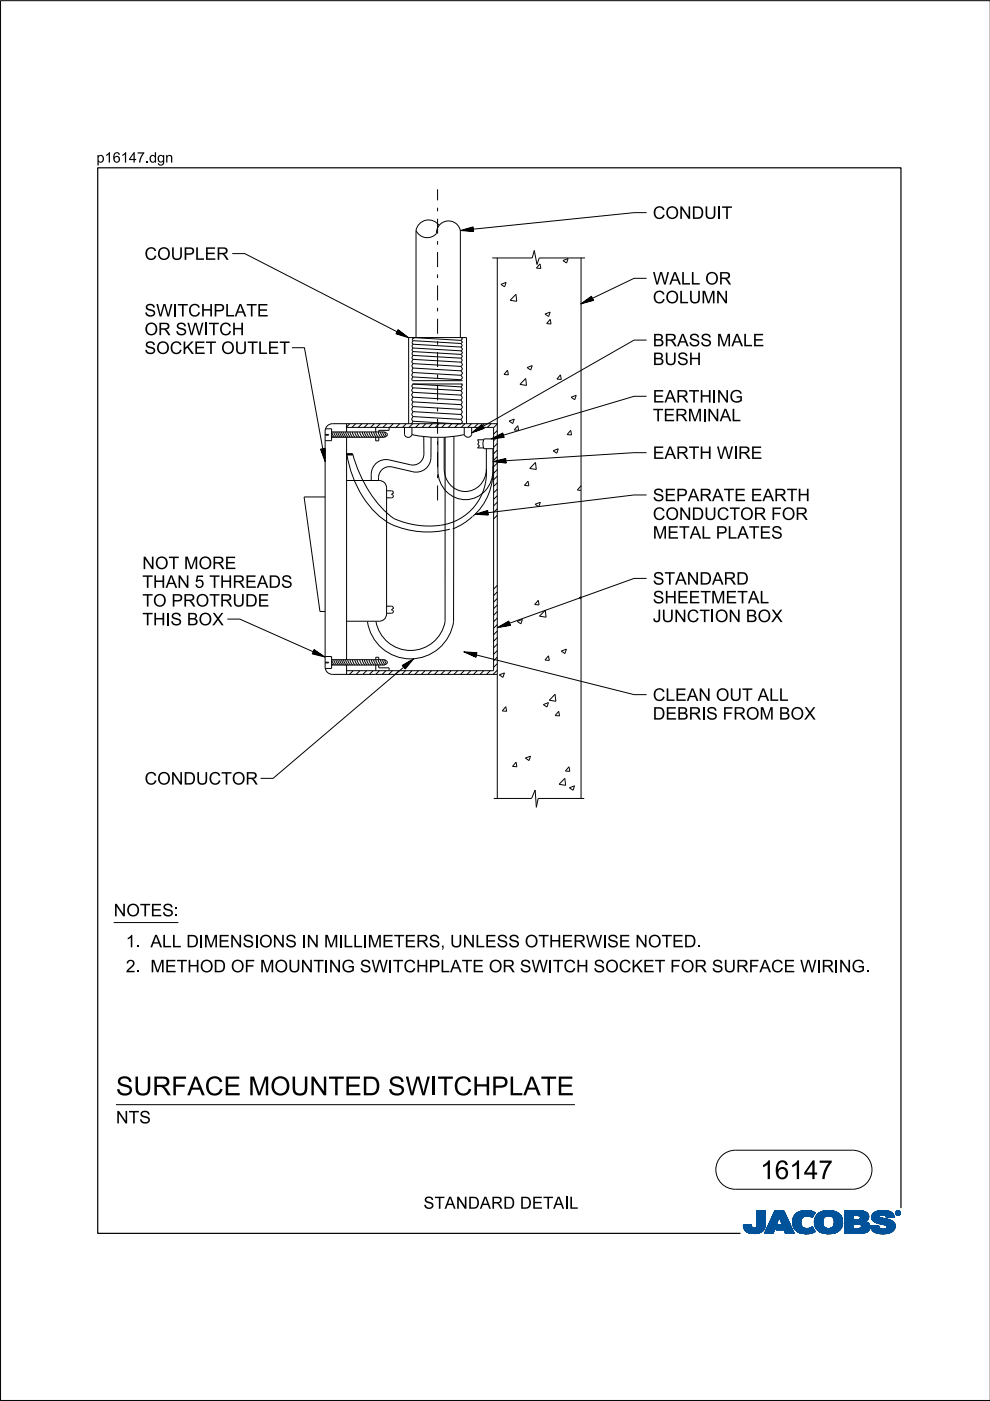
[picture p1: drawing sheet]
<svg xmlns="http://www.w3.org/2000/svg" width="210mm" height="297mm" viewBox="0 0 210 297" stroke-linecap="round" stroke-linejoin="round" font-family="sans-serif">
<defs><g id="words">
<g font-size="4">
<text x="24.6" y="232.2">SURFACE M</text>
<text x="57.3" y="232.2">OUN</text>
<text x="69.6" y="232.2">TED SW I</text>
<text x="92.8" y="232.2">TCH</text>
<text x="104.2" y="232.2">PLATE</text>
<text x="161.2" y="250">16147</text>
</g>
<g font-size="2.6">
<text x="138.4" y="46.4">CON</text>
<text x="146.6" y="46.4">DUI</text>
<text x="153" y="46.4">T</text>
<text x="30.6" y="55.1">COUPLER</text>
<text x="138.4" y="64.3">COLUM</text>
<text x="138.4" y="60.3">W ALLOR</text>
<text x="151.8" y="64.3">N</text>
<text x="30.6" y="71.1">OR SW I</text>
<text x="30.6" y="67.1">SW I</text>
<text x="37.6" y="67.1">TCH</text>
<text x="44.2" y="71.1">TCH</text>
<text x="45.2" y="67.1">PLATE</text>
<text x="30.6" y="75">SOCKET OUTLET</text>
<text x="138.4" y="77.4">BUSH</text>
<text x="138.4" y="73.4">BRASS M</text>
<text x="155.1" y="73.4">ALE</text>
<text x="138.4" y="89.3">TERM</text>
<text x="138.4" y="85.3">EARTH</text>
<text x="148.9" y="89.3">I</text>
<text x="151" y="85.3">I</text>
<text x="152.6" y="89.3">AL</text>
<text x="154.7" y="85.3">G</text>
<text x="138.4" y="97.3">EARTH</text>
<text x="156.5" y="97.3">RE</text>
<text x="138.4" y="106.3">SEPARATE EARTH</text>
<text x="138.4" y="110.2">CON</text>
<text x="146.6" y="110.2">DUCTOR FOR</text>
<text x="138.4" y="114.2">M</text>
<text x="141.5" y="114.2">ETALPLATES</text>
<text x="30.2" y="124.6">TH</text>
<text x="30.2" y="120.7">N</text>
<text x="32.9" y="120.7">OT M</text>
<text x="35.1" y="124.6">AN</text>
<text x="41.3" y="124.6">5TH</text>
<text x="42.1" y="120.7">ORE</text>
<text x="49.3" y="124.6">READS</text>
<text x="138.4" y="124">STAN</text>
<text x="148.3" y="124">DARD</text>
<text x="30.2" y="128.6">TO PROTRUDE</text>
<text x="138.4" y="131.9">JUN</text>
<text x="138.4" y="127.9">SH</text>
<text x="143.6" y="127.9">EETM</text>
<text x="145.6" y="131.9">CTI</text>
<text x="151.6" y="131.9">ON</text>
<text x="153.8" y="127.9">ETAL</text>
<text x="158.1" y="131.9">BOX</text>
<text x="30.2" y="132.6">TH</text>
<text x="35.1" y="132.6">I</text>
<text x="36.1" y="132.6">S BOX</text>
<text x="138.4" y="148.6">CLEAN</text>
<text x="151.8" y="148.6">OUT ALL</text>
<text x="138.4" y="152.6">DEBRI</text>
<text x="149.7" y="152.6">S FROM</text>
<text x="165.1" y="152.6">BOX</text>
<text x="30.7" y="166.3">CON</text>
<text x="38.9" y="166.3">DUCTOR</text>
<text x="24.1" y="194.3">N</text>
<text x="26.8" y="194.3">OTES:</text>
<text x="26.7" y="200.9">1. ALLDI</text>
<text x="43.2" y="200.9">M</text>
<text x="46.3" y="200.9">EN</text>
<text x="51.4" y="200.9">SI</text>
<text x="54.9" y="200.9">ON</text>
<text x="65" y="200.9">N</text>
<text x="68.7" y="200.9">M</text>
<text x="72.8" y="200.9">L</text>
<text x="77.9" y="200.9">M</text>
<text x="81" y="200.9">ETERS,UN</text>
<text x="100.8" y="200.9">LESS OTH</text>
<text x="119.1" y="200.9">ERW I</text>
<text x="128.7" y="200.9">SE N</text>
<text x="137.4" y="200.9">OTED.</text>
<text x="26.7" y="206.1">2. M</text>
<text x="35" y="206.1">ETH</text>
<text x="42.4" y="206.1">OD OF M</text>
<text x="58.2" y="206.1">OUN</text>
<text x="69.7" y="206.1">N</text>
<text x="72.4" y="206.1">G SW I</text>
<text x="83.3" y="206.1">TCH</text>
<text x="90.9" y="206.1">PLATE OR SW I</text>
<text x="117.2" y="206.1">TCH</text>
<text x="125.8" y="206.1">SOCKET FOR SURFACE W I</text>
<text x="174.2" y="206.1">RI</text>
<text x="177.9" y="206.1">N</text>
<text x="180.5" y="206.1">G.</text>
<text x="24.6" y="238.2">N</text>
<text x="27.3" y="238.2">TS</text>
<text x="89.8" y="256.3">STAN</text>
<text x="99.2" y="256.3">DARD DETAI</text>
<text x="120.6" y="256.3">L</text>
</g>
<g font-size="2.2">
<text x="20.5" y="34.5">p16147.</text>
<text x="31.6" y="34.5">dgn</text>
</g>
</g></defs>
<g fill="none" stroke="#00539a" stroke-width=".21">
<path d="M157.6 259.8h1.7M157.6 259.9h1.7M157.6 259.9l1.7 .1M157.6 260h1.8M158.1 259.7h1.2M159.3 259.7h-1.7l.1 .7M159.3 259.7h-.9M159.3 259.7l.1 .3M159.4 260l.1 .3M160.4 260l-.2 .3h2M160.5 259.6h1.8M160.5 259.6l-.1 .4"/>
<path d="M160.5 259.7h1.8M160.5 256.7v2.9M160.5 256.9h1.8M160.5 257.5h1.8M160.5 256.7h1.8v2.7M160.5 256.8h1.8M160.5 256.8l1.8 .1M160.5 256.9l1.8 .1M160.5 257h1.8M160.5 257.1h1.8M160.5 257.2h1.8M160.5 257.2l1.8 .1"/>
<path d="M160.5 257.3h1.8M160.5 257.4h1.8M160.5 257.4l1.8 .1M160.5 257.6h1.8M160.5 257.6l1.8 .1M160.5 257.7h1.8M160.5 257.8h1.8M160.5 257.9h1.8M160.5 258h1.8M160.5 258.1h1.8M160.5 258.1l1.8 .1M160.5 258.2h1.8"/>
<path d="M160.5 258.3h1.8M160.5 258.3l1.8 .1M160.5 258.4h1.8M160.5 258.5h1.8M160.5 258.5l1.8 .1M160.5 258.6h1.8M160.5 258.6l1.8 .1M160.5 258.7h1.8M160.5 258.8h1.8M160.5 258.9h1.8M160.5 259h1.8M160.5 259.1h1.8"/>
<path d="M160.5 259.2h1.8M160.5 259.3h1.8M160.5 259.8h1.8M162.2 260h-1.8M162.2 259.9v.3M162.2 259.9h-1.8M162.2 259.8h-1.7M162.3 259.4l-.1 .5M162.3 259.4v-2.7h-1.8v2.9M162.3 259.5h-1.8M162.3 259.6h-1.8M162.3 256.7l-1.8 .1"/>
<path d="M162.3 259.4h-1.8M163.7 258.1h3.1M163.7 258h3.1M163.7 257.9h3M163.8 257.8h2.9M163.8 257.7h2.9M163.8 257.7h2.8M163.9 257.6h2.7M163.9 257.5h2.7M164 257.4h2.5M164 257.3h2.5M164.1 257.2h2.3"/>
<path d="M164.1 257.1h2.3M164.1 257h2.3M164.2 257h2.1M164.2 256.9h2.1M164.2 256.8h2.1M164.3 256.7h1.9l2.2 4.8h-1.9l-.3-.8h-1.7l.4-1h1l-.7-1.7-1.3 3.5h-1.8zM164.5 260h-1.7M164.5 259.9l-1.7 .1M164.5 259.9h-1.7M164.5 259.8l-1.7 .1M164.6 259.8h-1.7M164.6 259.7l-1.7 .1"/>
<path d="M164.6 259.7h-1.7M164.6 259.6h-1.7M164.6 259.5l-1.6 .1M164.7 259.5h-1.7M164.7 259.4l-1.7 .1M164.7 259.4h-1.7M164.7 259.3l-1.6 .1M164.7 259.3h-1.6M164.8 259.2l-1.7 .1M164.8 259.2h-1.7M164.8 259.1l-1.6 .1M164.8 260h2.9"/>
<path d="M164.8 259.1h-1.6M164.8 259.9h2.9M164.8 259l-1.6 .1M164.9 259.9h2.7M164.9 259h-1.7M164.9 259.8h2.7M164.9 258.9h-1.6M164.9 258.8h-1.6M164.9 259.7h2.7M164.9 259.7l-.4 1 3.6 .1M165 258.7h-1.6M165 258.6l-1.6 .1"/>
<path d="M165 258.6h-1.6M165 258.5l-1.6 .1M165 258.5h-1.6M165.1 258.4l-1.6 .1M165.1 258.4h-1.6M165.1 258.3l-1.6 .1M165.1 258.3h-1.6M165.1 258.2l-1.5 .1M165.1 258.2h-1.5M165.2 258.1l-1.6 .1M165.2 258.1h-1.6M165.2 258l.7 1.7h-1"/>
<path d="M165.2 258l.7 1.7M165.3 258.1h1.5M165.3 258.1l1.6 .1M165.3 258.2h1.6M165.3 258.2l1.6 .1M165.3 258.3h1.6M165.4 258.3l1.6 .1M165.4 258.4h1.6M165.4 258.4l1.6 .1M165.4 258.5h1.6M165.4 258.5l1.7 .1M165.4 258.6h1.7"/>
<path d="M165.5 258.6l1.6 .1M165.5 258.7h1.6M165.5 258.8h1.7M165.5 258.9h1.7M165.6 258.9h1.6M165.6 259h1.7M165.6 259l1.7 .1M165.6 259.1h1.7M165.6 259.1l1.7 .1M165.7 259.2h1.7M165.7 259.2l1.7 .1M165.7 259.3h1.7"/>
<path d="M165.7 259.3l1.7 .1M165.7 259.4h1.7M165.8 259.4l1.7 .1M165.8 259.5h1.7M165.8 259.5l1.7 .1M165.8 259.6h1.7M166.2 256.7l2.2 4.8M166.2 256.8l-1.9-.1-2.2 4.8h1.8l1.3-3.5M168 258.9l.4 1.5M168 258.9h1.8M168 259h1.8M168 259.1h1.8"/>
<path d="M168 259.2h1.8M168 259.2l1.8 .1M168 259.3h1.8M168 259.3l1.8 .1M168.1 259.4h1.8M168.1 259.5h1.7M168.1 259.4l1.7 .1M168.1 259.5l1.8 .1M168.1 259.6h1.8M168.1 259.7h1.8M168.1 259.7l1.8 .1M168.1 259.8h1.8"/>
<path d="M168.1 259.8l1.8 .1M168.2 260h1.8M168.2 259.9h1.8M168.3 258l-.3 .9M168.9 257.3l-.6 .7M169.1 257.1h3.6M169.2 257h3.4M169.4 256.9h3.1M169.5 256.9h2.9M169.8 256.8h2.4M169.8 259.1a1.33 1.33 0 0 0 .8 1.4 1.33 1.33 0 0 0 1.5-.3l.2-.1M169.8 259.1h-1.8"/>
<path d="M169.8 259l-1.8 .1M169.9 258.8l-1.9 .1M169.9 258.8h-1.9M169.9 258.7h-1.9M169.9 258.6h-1.8M169.9 258.6l-1.9 .1M169.9 258.5l-1.8 .1M169.9 258.5h-1.8M169.9 258.4l-1.8 .1M170 258.4h-1.9M170 258.4l-.2 .7M170 258.3l-1.8 .1"/>
<path d="M170 258.3h-1.8M170 258.2l-1.8 .1M170.1 258.2h-1.9M170.1 258.1l-.1 .3M170.1 258.1l-1.9 .1M170.2 258.1h-2M170.3 258h-2.1M170.3 256.7l-1.4 .5M170.3 256.7h1.5M170.3 256.7a4 4 0 0 1 2.5 .4M170.4 258h-2.1M170.4 257.9h-2.1"/>
<path d="M170.6 257.8l-2.3 .1M170.6 257.9l-.5 .2M170.8 257.8h-2.5M171.4 257.8h1M171.5 256.7l-1.7 .1M171.5 256.7l.6 .1M171.7 257.8h.7M171.8 257.9h.6M171.9 258h.4M172.1 258.1h.2M172.2 258.1h.1M172.3 258h-.3"/>
<path d="M172.4 257.7l-4 .1M172.5 257.7h-4.1M172.5 257.6l-4 .1M172.5 257.6h-4M172.6 257h-3.3M172.6 257.5l-4.1 .1M172.6 257.5h-4M172.6 257.4l-4 .1M172.7 257.4h-4M172.7 259h1.8M172.7 259.2h1.8M172.7 259.3h1.8"/>
<path d="M172.7 259.3l1.8 .1M172.7 259.4h1.8M172.7 257.3l-3.9 .1M172.7 259.5h1.8M172.7 259.5l1.8 .1M172.7 259.6h1.8M172.7 259.7h1.8M172.7 258.6h1.8M172.7 257.3h-3.9M172.8 259.8h1.8M172.8 257.2l-3.9 .1M172.8 259.9h1.8"/>
<path d="M172.8 259.9l.3 .6M172.8 259.8l1.8 .1M172.8 259.9l1.8 .1M172.8 257.2h-3.9M172.8 260h1.8M172.8 257.1l-.6 1.1a1.75 1.75 0 0 0-1.6-.3M172.9 257.1l-3.9 .1M173 257.8h2.3M173 257.8l-.3 1.3h1.8M173 257.8h5.3M173.1 257.7h5.2M173.1 257.7h5.1"/>
<path d="M173.1 257.6h5.1M173.2 257.6h4.9M173.2 257.5h4.8M173.4 257.4h4.6M173.4 257.4h4.5M173.5 257.3h4.4M173.6 257.2l4.2 .1M173.6 257.2h4.1M173.7 257.1l4 .1M173.8 257.1h3.8M173.9 257h3.5M174 257h3.3"/>
<path d="M174.1 256.9h3.2M174.2 256.9h2.8M174.4 256.8h2.6M174.5 259h-1.8M174.5 259.2a1.15 1.15 0 0 0 1.3 1.3M174.5 259.2l-1.8-.1 .1 .8M174.5 258.9l-1.8 .1M174.5 258.9h-1.8M174.5 258.8l-1.8 .1M174.5 258.7l-1.8 .1M174.5 258.7h-1.8M174.5 258.6l-1.8 .1"/>
<path d="M174.5 258.5l-1.8 .1M174.6 258.5h-1.9M174.6 256.8h1.9M174.6 258.4l-.1 .8M174.6 258.4h-1.8M174.6 258.4l-1.9 .1M174.6 258.3l-1.8 .1M174.6 258.3h-1.8M174.7 258.2h-1.9M174.7 258.1l-.1 .3M174.8 258.1l-2 .1M174.8 258.1h-1.9"/>
<path d="M174.9 256.7a3.2 3.2 0 0 1 3.6 1.4l.1 .8-.1 1.1M174.9 258l-1.9 .1M175 258h-2M175.1 257.9l-.4 .2M175.1 257.9h-2.1M175.2 257.9h-2.2M175.3 257.8l-.2 .1M175.5 256.7h.7M175.7 257.8h-.4M175.7 257.8l.6 .1M176 257.8h2.4M176.2 257.9h2.2"/>
<path d="M176.3 257.9l.5 .5M176.4 258h2M176.4 256.7h-1.5a2.68 2.68 0 0 0-1.9 1.1M176.5 258l2 .1M176.5 258.1h2M176.6 258.1h1.9M176.6 258.2h1.9M176.7 258.2l1.8 .1M176.7 258.3h1.8M176.7 258.3l1.9 .1M176.7 259.9h1.8M176.7 258.4h1.9"/>
<path d="M176.8 258.4l.1 .5M176.8 258.4l1.8 .1M176.8 258.5h1.8M176.8 258.6h1.8M176.9 259.4h1.8M176.9 259.2l1.8 .1M176.9 259.1h1.8M176.9 259.2h1.8M176.9 258.9v.3M176.9 259.2a1.11 1.11 0 0 1-1.1 1.3M176.9 259h1.8M176.9 258.9h1.8"/>
<path d="M176.9 258.8h1.7M176.9 258.8l1.8 .1M176.9 258.7h1.7M176.9 259.3h1.8M176.9 259.3l1.8 .1M178 257.4l-4.7 .1M178.4 257.9h-2.1l.5 .5M178.5 259.7l-1.7 .1M178.5 259.8l-1.8 .1M178.5 259.8h-1.7M178.5 260l-.2 .5M178.5 259.9l-1.8 .1"/>
<path d="M178.5 260h-1.8M178.6 259.7h-1.8M178.6 258.5l-1.8 .1M178.6 259.6h-1.8M178.6 259.5l-1.8 .1M178.6 259.5h-1.8M178.7 259.4h-1.8M179.1 259.7h1.8M179.1 259.5h5.2M179.1 256.9h4.4M179.1 257.5h5M179.1 256.8h4"/>
<path d="M179.1 256.8h3.4M179.1 257h4.5M179.1 257.1h4.7M179.1 257.1l4.7 .1M179.1 257.2h4.8M179.1 257.2l4.8 .1M179.1 257.3h4.8M179.1 257.3l4.9 .1M179.1 257.4h4.9M179.1 257.4l5 .1M179.1 257.6h5M179.1 257.6l5 .1"/>
<path d="M179.1 257.7h5M179.1 257.7l1.8 .1M179.1 257.8h1.8M179.1 257.9h1.8M179.1 258h1.8M179.1 258.1h1.8M179.1 258.2h1.8M179.1 258.3h1.8M179.1 258.4h1.8M179.1 258.5h1.8M179.1 258.5l1.8 .1M179.1 258.6h4.8"/>
<path d="M179.1 258.7h4.7M179.1 258.7h4.6M179.1 258.8h4.5M179.1 258.9h4.5M179.1 258.9h4.3M179.1 259h4.4M179.1 259l4.5 .1M179.1 259.1h4.6M179.1 259.1l4.7 .1M179.1 259.2h4.8M179.1 259.2l4.9 .1M179.1 259.3h5"/>
<path d="M179.1 259.3l5.1 .1M179.1 259.4h5.1M179.1 259.4l5.1 .1M179.1 259.5l1.8 .1M179.1 259.6h1.8M179.1 259.8h1.8M179.1 259.9h1.8M179.1 260h1.8M180.9 257.7v.9M181.8 259.5h-.9v1v-1M181.8 259.5h.2M181.8 259.5l.8 .3"/>
<path d="M182.1 257.7l2.1 .1M182.2 257.8h2M182.2 259.5l2.1 .1M182.3 258.5h1.7M182.3 258.5l-1.4 .1M182.3 257.9h1.9M182.4 257.9h1.8M182.4 257.9v.1M182.4 257.9l-.4-.2h-1.1v.9M182.4 258h1.8M182.4 258v.3M182.4 258.3l-.1 .2"/>
<path d="M182.4 259.6h1.9M182.4 258.1h1.8M182.4 258.1l1.8 .1M182.4 258.2h1.8M182.5 259.7h1.9M182.5 256.9l1.1 .1M182.5 259.7l1.9 .1M182.6 259.8h1.8M182.6 259.8v.4l-.2 .2M182.7 259.9h1.7M182.9 256.8h-3.8v4.7M183.3 256.9l-4.2-.1v4.7"/>
<path d="M183.6 257l.4 .4M183.9 259.2l.2 .2M184 258.5l-2.1 .1M184 258.5h-1.8M184 257.4l.1 .2M184.1 258.4l-.8 .6 .6 .2M184.1 258.4h-1.8M184.1 258.3l-1.7 .1M184.1 258.3h-1.7M184.1 257.6l.1 .6M184.1 258.2l-1.7 .1M184.1 259.4l.3 .5v.6"/>
<path d="M184.2 258.2l-.1 .2M184.2 258h-1.8M184.4 259.9h-1.7M184.5 260h-1.8M184.6 259.9v.2M184.6 259.9h1.7M184.6 260h1.7M184.8 258.1h1.7M184.8 258l.2 .7M184.8 258h1.7M184.8 258.3h2.5M184.8 258.3l2.8 .1"/>
<path d="M184.8 258.1l1.8 .1M184.8 258.2h2M184.8 258.4h3M184.8 258.4l3.2 .1M184.9 258.2l2.1 .1M184.9 257.6h4.6M184.9 258.5h3.4M184.9 258.5l3.6 .1M184.9 258.6h3.7M184.9 257.5h4.5M185 257.5h4.4M185 258.6l3.7 .1"/>
<path d="M185 258.7h3.9M185 258.7l.6 .4M185 257.4h4.3M185 257.4h4.4M185.1 258.7l3.9 .1M185.1 258.8h.7M185.1 257.3h4.1M185.2 258.9h.6M185.2 258.9l4.1 .1M185.3 257.2h3.9M185.3 259h4M185.3 257.1l3.8 .1"/>
<path d="M185.4 257.1h3.7M185.4 259l4 .1M185.5 257h3.5M185.5 259.1h4M185.6 259.1l3.9 .1M185.6 259.1l.5 .2M185.7 259.2h3.9M185.7 256.9h3M185.8 259.2l3.8 .1M185.8 258.9h3.4M185.9 258.8h3.2M185.9 256.8h2.7"/>
<path d="M185.9 256.8l-.8 .5-.3 .7M185.9 256.8l.7-.1a3.3 3.3 0 0 1 2.7 .6h-4.2M186 259.3h3.6M186.1 256.8h2.3M186.1 259.4h3.6M186.1 259.3l1.5 .4 .4 .2M186.3 259.8l-.5 .1M186.3 259.8l-1.7 .1M186.3 259.8v.3M186.3 259.4h3.4M186.4 257.9h-1.6M186.4 257.9l.1 .1"/>
<path d="M186.5 257.9h-1.7M186.5 257.8h-1.7M186.5 258v.1M186.5 257.8l-.1 .1M186.5 257.7h-1.6M186.5 259.4l3.2 .1M186.5 258.1l.1 .1M186.6 257.6l-1.7 .1M186.6 258.2l.4 .1M186.7 256.7h.8M186.7 259.5h3M186.9 257.6h-2"/>
<path d="M186.9 259.5l2.9 .1M187 258.3l1.7 .4 .9 .6M187.2 259.6h2.6M187.3 257.6h2.2M187.4 259.7h2.4M187.6 257.6l1.9 .1M187.6 259.7h2.2M187.6 257.7h2M187.7 257.7a1.07 1.07 0 0 0-1.2 .1M187.7 257.7l.1 .1M187.7 257.8h1.9M187.8 257.8h1.7"/>
<path d="M187.8 256.7h-1.3M187.8 257.8l.1 .4M187.8 257.9h1.7M187.8 257.9h1.8M187.9 258h1.7M187.9 258l1.7 .1M187.9 258.1h1.1M187.9 258.1h1.7M187.9 259.9h1.9M188 259.9l.1 .2M188 260h1.8M188.1 257h-2.6"/>
<path d="M188.2 257h.6M188.7 256.9h-2.9M189.3 257.3l.3 .8-1.7 .1M189.6 259.3l.2 .4v.6M189.8 259.9l-1.8 .1M189.8 259.8h-2.1M189.8 259.8h-1.9M189.9 257.2v.1M189.9 257.1h.1M189.9 257.2h.1M189.9 257.3h.1M189.9 257.3l.2 .3"/>
<path d="M190 257.4h.1M190 257.4l.1 .1M190 257.5h.2M190 257.2v.1M190 257.2l.2 .3M190 257.3l.2 .2M190 257.1h-.1M190 257h-.1M190.1 257h-.2M190.1 257.5l.2 .1M190.1 256.9h-.1M190.1 257.6h.6"/>
<path d="M190.2 256.8l-.1 .1M190.2 257.5l.2 .1M190.2 257.5l-.1 .1M190.2 257.6h.4M190.2 256.9h.4M190.2 256.9h.4l-.1 .3 .2 .3-.3-.3-.2 .3zM190.2 256.9v.6l.1-.3 .3 .3M190.2 257h.4M190.2 257.1h.1M190.2 257.1h.5M190.2 257.2h.5M190.2 257.2l.3 .1"/>
<path d="M190.2 257.3h.1M190.2 257.4h.1M190.2 257.4l.1 .1M190.2 256.8h-.1M190.3 257h.2v.1l-.2 .1zM190.3 257v.2M190.3 257h-.1M190.4 257.2l.2 .3M190.4 257.6h.1M190.4 256.8h-.2l-.2 .4M190.4 256.7a.5 .5 0 0 1 .5 .5 .5 .5 0 0 1-.5 .5M190.4 256.8l.4 .2v.2"/>
<path d="M190.4 256.7a.5 .5 0 0 0-.5 .5 .5 .5 0 0 0 .5 .5l-.3-.1M190.4 256.8l.3 .1 .1 .3M190.4 256.7l-.4 .2-.1 .3M190.4 256.7v.1M190.4 257.6v.1M190.4 256.7l.3 .1 .2 .4M190.4 257h-.1l.1 .2M190.4 257l.2 .1-.2 .1M190.4 257h.1M190.5 257.3h.1M190.5 257.3l.1 .1M190.5 257.2l.2 .3"/>
<path d="M190.5 257.4h.1M190.5 257.1h.2M190.5 257.4l.2 .1M190.5 257l-.1 .2M190.5 256.7h-.3M190.6 257.5h.2M190.6 256.8h.1M190.6 257.1l-.1 .1M190.7 257.1h-.1M190.7 257.1l-.2 .1M190.7 257.1l-.5-.2v.6l.1-.3M190.7 257h-.1"/>
<path d="M190.7 256.8l.1 .1M190.7 256.8h-.6M190.7 256.9h.2M190.8 257h.1M190.8 257.6h-.2M190.8 257.2v.2l-.4 .2M190.8 257.2l-.1 .3-.3 .1M190.8 257.1h.1M190.8 257.2h.1M190.9 257.4l-.2 .1M190.9 257.4h-.1M190.9 257.3l-.1 .1"/>
<path d="M190.9 257.3h-.1M190.9 257.2h.1M190.9 257.2l-.1 .3-.4 .2M190.9 257.1h-.1M157.7 260.1h1.7M157.7 260l1.7 .1M157.7 260.2h1.8M157.7 260.2l1.8 .1M157.7 260.3h1.8M157.7 260.3l1.9 .1M157.7 260.4h4.4M157.7 260.4l.4 .5"/>
<path d="M157.7 260.4l4.4 .1M157.8 260.5h4.3M157.8 260.6h4.3M157.8 260.7h4.2M157.9 260.7h4.1M157.9 260.8h4M158 260.8h3.9M158 260.9h3.9M158.1 260.9h3.3M158.1 261h3.6M158.2 261h3.5M158.3 261.1h3.2"/>
<path d="M158.4 261.2h3.1M158.5 261.2h2.9M158.6 261.3h2.7M158.7 261.4h2.4M158.8 261.4h2.1M159.1 261.5h1.6M159.5 260.3l.3 .1 .4-.1M159.7 261.5h.7M160.9 261.4h.1M161.5 260.9h.2M161.6 261.1h-3.3M162.1 260.3l-2 .1"/>
<path d="M162.2 260.2l-1.9 .1M162.2 260.2a2.25 2.25 0 0 1-2.8 1.3l-.9-.2-.4-.4M162.2 260.2h-1.9M162.2 260.1l-1.8 .1M162.2 260.1h-1.8M162.2 260l-1.8 .1M164 261.4h-1.9M164 261.3l-1.9 .1M164 261.3h-1.8M164 261.2l-1.8 .1M164 261.2h-1.8M164.1 261.1l-1.9 .1"/>
<path d="M164.1 261.1h-1.8M164.1 261l-1.8 .1M164.1 261h-1.8M164.1 260.9l-1.8 .1M164.2 260.9h-1.8M164.2 260.8l-1.8 .1M164.2 260.8h-1.8M164.2 260.7l-1.8 .1M164.2 260.7h-1.7M164.2 260.6l-1.7 .1M164.3 260.6h-1.8M164.3 260.5h-1.8"/>
<path d="M164.3 260.4l-1.7 .1M164.3 260.4h-1.7M164.3 260.3l-1.7 .1M164.4 260.3h-1.8M164.4 260.2l-1.7 .1M164.4 260.2h-1.7M164.4 260.1l-1.7 .1M164.4 260.1h-1.7M164.5 260l-1.8 .1M164.5 260.7h3.5M164.6 260.7h3.4M164.6 260.6h3.4"/>
<path d="M164.6 260.5h3.4M164.6 260.5h3.3M164.6 260.4h3.3M164.7 260.4h3.2M164.7 260.3h3.2M164.7 260.3h3.1M164.7 260.2h3.1M164.8 260.1h3M164.8 260.1h2.9M166.3 260.8h1.8M166.3 260.8l1.8 .1M166.3 260.9h1.8"/>
<path d="M166.3 260.9l1.8 .1M166.3 261h1.9M166.3 261l1.9 .1M166.4 261.1h1.8M166.4 261.1l1.8 .1M166.4 261.2h1.9M166.4 261.2l1.9 .1M166.4 261.3h1.9M166.5 261.3l1.8 .1M166.5 261.4h1.9M166.5 261.5h1.9M166.5 261.5l-.3-.8 .3 .8h1.9"/>
<path d="M168.2 260l1.9 .1M168.2 260.1h1.9M168.2 260.1l1.9 .1M168.2 260.2h2M168.3 260.2l2 .1M168.3 260.3h2.1M168.3 260.3l2.2 .1M168.3 260.4h2.5M168.4 260.4l.6 .7M168.4 260.4l4.1 .1M168.5 260.5h4M168.5 260.6h4"/>
<path d="M168.6 260.7h4M168.6 260.7l4 .1M168.7 260.8h3.9M168.7 260.8l4 .1M168.8 260.9h3.9M168.9 260.9l3.8 .1M168.9 261h3.9M169 261l3.8 .1M169 261.1h3.9M169 261.1a4.2 4.2 0 0 0 3.8 0M169.1 261.1h3.8M169.2 261.2h3.5"/>
<path d="M169.3 261.3h3.2M169.5 261.4h2.8M169.6 261.4h2.6M170 261.5h2M170.6 261.6h.4M171.5 260.4h.9M171.6 260.4h.8M171.8 261.5h-1.5M171.8 260.3h.6M172 260.3h.3M172 260.2h.3M172.1 260.2h.2"/>
<path d="M172.2 260.1h.1M172.3 260.1l.6 1M172.6 261.2l-3.3 .1M172.8 260.1h1.9M172.9 260.1l1.9 .1M172.9 260.2h1.9M172.9 260.2l2 .1M172.9 260.3h2.2M173 260.3l2.1 .1M173 260.4h2.4M173 260.4h5.3M173.1 260.5h5.2"/>
<path d="M173.1 260.5l.7 .6 .8 .4M173.1 260.6h5.2M173.2 260.6h5M173.3 260.7h4.9M173.3 260.7h4.8M173.3 260.8h4.7M173.4 260.9h4.5M173.5 260.9h4.4M173.5 261h4.3M173.6 261h4.2M173.7 261.1h4M173.8 261.1h3.8"/>
<path d="M173.8 261.2h3.7M174 261.2h3.4M174.2 261.4h2.9M174.3 261.4h2.7M175.1 261.5h1.4M175.3 261.6h.4M176.6 260.2h1.9M177 261.4l-1 .2-1.4-.1h2.2M177.3 261.3h-3.3M178.1 260.8h-4.8M178.3 260.5l-.6 .6-.7 .3M178.3 260.4h-2.2"/>
<path d="M178.4 260.3l-2.2 .1M178.4 260.3h-2l-.6 .2M178.5 260.2l-2.1 .1M178.5 260.2h-2M178.5 260.1h-1.9M178.5 260l-1.9 .1M179.1 261.5h3.4M179.1 260.1h1.8M179.1 260.1l1.8 .1M179.1 260.2h1.8M179.1 260.2l1.8 .1M179.1 260.3h1.8"/>
<path d="M179.1 260.4h1.8M182.3 260.4h2.1M182.4 260.4h2M182.4 260.4l-.6 .1M183.1 261.4l-4 .1M183.4 261.3l-4.3 .1M183.5 261.3h-4.4M183.7 261.3h-.1M183.7 261.2l-4.6 .1M183.8 261.2h-4.7M183.9 261.1l-4.8 .1M184 261.1h-4.9"/>
<path d="M184 261l-4.9 .1M184.1 261l-.8 .4-1.1 .1M184.1 261h-5M184.1 260.9l-5 .1M184.2 260.9h-5.1M184.2 260.8l-5.1 .1M184.3 260.8h-5.2M184.3 260.7l-5.2 .1M184.3 260.7h-5.2M184.4 260.6l-5.3 .1M184.4 260.6h-5.3M184.4 260.5h-5.3"/>
<path d="M184.4 260.5l-.3 .5M184.4 260.4l-5.3 .1M184.5 260l-1.8 .1M184.5 260.2l-2 .1M184.5 260.3h-2M184.5 260.1h-1.9M184.5 260.2h-1.9M184.6 260l1.7 .1M184.6 260.1l.1 .3M184.6 260.1h1.8M184.6 260.2h1.8M184.6 260.1l1.8 .1"/>
<path d="M184.6 260.2l1.8 .1M184.7 260.3h1.8M184.7 260.3l1.8 .1M184.7 260.4a2.52 2.52 0 0 0 2.7 1.2M184.7 260.4h1.9M184.7 260.5h2M184.7 260.5h2.1M184.8 260.6h2.1M184.8 260.6h4.8M184.8 260.7h4.7M184.9 260.8h4.6M184.9 260.8h4.5"/>
<path d="M185 260.9h4.4M185.1 260.9h4.3M185.1 261h4.3M185.2 261.1h4M185.2 261.1h3.9M185.3 261.2h3.7M185.4 261.2h3.5M185.5 261.3h3.4M185.7 261.3h3.1M185.8 261.4h2.7M185.9 261.5h2.4M186.3 260.1a1.08 1.08 0 0 0 1.4 .5"/>
<path d="M186.4 261.5h1.6M186.6 261.6h.9M188 260.4h1.8M188 260.4l-.3 .2M188.1 260.3h1.7M188.1 260.1l-.1 .3M188.1 260.2h1.7M188.3 261.5l-.9 .1M188.9 261.3l-.6 .2M189.3 261.1h-4.1M189.4 260.9l-.5 .4M189.6 260.7h-4.8"/>
<path d="M189.7 260.6h-2M189.7 260.5h-1.9M189.7 260.5h-1.8M189.7 260.4h-1.7M189.7 260.3h-1.6M189.8 260.2h-1.7M189.8 260.3l-.4 .6M189.8 260.1h-1.7M189.8 260h-1.7"/>
<circle cx="190.4" cy="257.2" r=".51"/>
<circle cx="190.4" cy="257.2" r=".42"/>
</g>
<g fill="none" stroke="#000" stroke-width=".21">
<path d="M210 .1h-209.9v296.8h209.9M49.2 53.8h2.7l32.9 16.9-.3-.1 .1-.2 .6 .5-.8-.3 .1-.4 1.2 .9-1.4-.5 .1-.6 1.7 1.3-2-.6 .3-.8 2.2 1.7-2.6-.8 .4-.9M88.2 48.9v22.7M88.2 48.9a2.61 2.61 0 0 0 4.3 .6 2.56 2.56 0 0 1 2.3-2.6 2.56 2.56 0 0 1 2.8 2v22.7M93.1 47.8a2.7 2.7 0 0 0-2.8-1.1 2.7 2.7 0 0 0-2.1 2.2M104.4 54.7h8.4l.5-1.6 .6 3 .4-1.4h9.7M105.4 54.7v114.5M114.5 55.9l.2 1-1-.1zM119.4 55.2l1.1-.4-.4 1zM123.2 54.6v114.6M137.1 45.1h-2.7l-34.8 3.6 .3-.1 .1 .2-.8-.1 .9-.2v.4l-1.4-.1 1.4-.4 .2 .6-2.1-.2 2-.6 .2 .9-2.8-.2 2.7-.8 .1 1M137.1 59h-2.7l-9.4 4.6 .2-.2 .1 .1-.7 .2 .7-.5 .2 .4-1.4 .4 1.2-.9 .4 .5-2 .6 1.7-1.2 .4 .7-2.7 .7 2.3-1.6 .4 .9"/>
<path d="M61.9 73.7h2.6l4.1 22.1-.2-.2 .2-.1v.8l-.3-.8 .4-.1 .1 1.4-.5-1.4 .5-.2v2.1l-.7-2 .8-.2v2.8l-.9-2.7 .9-.1M87.5 79.9l-.2 .5 .2 .3h10.6M87.5 71.6l10.2 .6M87.5 72.2l10.2 .6M87.5 73l10.2 .6M87.5 73.8l10.2 .6M87.5 74.5l10.2 .6M87.5 75.3l10.2 .6M87.5 76.2l10.2 .6M87.5 77.1l10.2 .6M87.5 78l10.2 .6M87.5 79l10.2 .6"/>
<path d="M87.5 72.2l-.1 .4 .1 .4M87.5 73l-.2 .4 .2 .4M87.5 73.8l-.2 .4 .2 .3M87.5 74.5l-.2 .5 .2 .3M87.5 75.3l-.2 .6 .2 .3M87.5 76.2l-.2 .5 .2 .4M87.5 77.1l-.2 .5 .2 .4M87.5 78l-.2 .6 .2 .4M87.5 79l-.2 .5 .2 .4M87.9 71.6l-.5 .3 .1 .3M97.7 71.6l.4 .2-.4 .4M97.7 79.6l.4 .5-.4 .4-10.2-.6"/>
<path d="M97.7 72.2l.4 .3-.4 .3M97.7 72.8l.3 .5-.3 .3M97.7 73.6l.4 .5-.4 .3M97.7 74.4l.4 .4-.4 .3M97.7 75.1l.4 .4-.4 .4M97.7 75.9l.3 .5-.3 .4M97.7 76.8l.4 .5-.4 .4M97.7 77.7l.4 .5-.4 .4M97.7 78.6l.4 .5-.4 .5M106.2 60.3l1.1-.4-.3 .9zM107.6 78.5l.2 1-.9-.1zM109.4 62.4l.2 1.5-1.4-.2z"/>
<path d="M111.7 77.9l1.1-.4-.3 1zM115.5 66.6l1.1-.4-.3 .9zM116.7 67.7l.1 1-.9-.1zM118.8 79.5l.2 1-.9-.1zM137.1 72.1h-2.7l-32.6 18.7 .2-.2 .2 .1-.8 .3 .7-.6 .2 .4-1.3 .4 1.1-.9 .4 .5-2 .7 1.7-1.4 .4 .7-2.6 1 2.2-1.8 .4 .8M68.9 91.4v50M68.9 92.1h.8v.2h-.8M69 90.9h1.3v2.5h-1.4M70.3 92.4l.3 .3M70.3 91.6h11.2l.6 .4-.2 .5M70.4 91.6l.1 .6 .4 .5M70.8 91.6l.2 .6 .4 .5"/>
<path d="M71.2 91.6l.2 .6 .4 .5M71.6 91.6l.2 .6 .4 .5M72 91.6l.2 .6 .4 .5M72.4 91.6l.2 .6 .4 .5M72.8 91.6l.2 .6 .4 .5M73.3 91.6l.2 .6 .4 .5M73.5 90.6h31.2v51.6h-31.2M73.5 89.8v1.8M73.5 92.7v47.2M73.7 91.6l.2 .6 .4 .5M74.2 89.8l-.8 .8M74.2 91.6l.2 .6 .4 .5"/>
<path d="M74.7 91.6l.2 .6 .4 .5M75.2 91.6l.2 .6 .4 .5M75.4 89.8l-.8 .8M75.7 91.6l.2 .6 .4 .5M76.3 91.6l.2 .6 .4 .5M76.7 89.8l-.7 .8M76.8 91.6l.2 .6 .4 .5M77.3 91.6l.2 .6 .4 .5M77.7 91.6l.2 .6 .4 .5M78 89.8l-.8 .8M78.2 91.6l.2 .6 .4 .5M78.7 91.6l.2 .6 .4 .5"/>
<path d="M79.2 91.6l.2 .6 .4 .5M79.4 89.8l-.8 .8M79.7 90.6a2.26 2.26 0 0 0 .6 2.1M79.7 92.7v.8h.6v-.8M80.2 91.6l.2 .6 .4 .5M80.6 89.8l-.8 .8M80.7 91.6l.2 .6 .4 .5M81.1 91.6l.2 .6 .4 .4M81.6 91.6l.3 .9M81.9 92.5l-.4 .2h-11.2M82 89.8l-.8 .8M82.5 90.6v.6h-2.2v.4"/>
<path d="M83.4 89.8l-.8 .8M84.8 89.8l-.8 .8M85.8 92.1a.82 .82 0 0 0 .7 .6 .82 .82 0 0 0 .8-.6 26.4 26.4 0 0 0 11.1 0 .84 .84 0 0 0 .8 .6 .84 .84 0 0 0 .8-.6M85.8 90.6v1.6M86.1 89.8l-.7 .8M87.3 90.6v1.6M87.5 81.4h10.6M87.5 89.8l-.8 .8M87.5 82.2l10.2 .6M87.5 83.2l10.2 .6M87.5 84.2l10.2 .6M87.5 85.2l10.2 .6"/>
<path d="M87.5 86.2l10.2 .6M87.5 87.3l10.2 .6M87.5 88.3l10.2 .6M87.5 89.3l10.2 .6M87.5 82.2l-.2 .6 .2 .4M87.5 83.2l-.2 .5 .2 .5M87.5 84.2l-.2 .6 .2 .4M87.5 85.2l-.2 .6 .2 .4M87.5 86.2l-.2 .6 .2 .5M87.5 87.3l-.2 .6 .2 .4M87.5 88.3l-.2 .6 .2 .4M87.5 89.3l-.2 .5"/>
<path d="M88.9 89.8l-.8 .8M89.8 92.6l.1 3.6a2.34 2.34 0 0 1-2.9 2.3l-4.5-1a3.1 3.1 0 0 0-3.8 3.1v1.3M90.3 89.8l-.8 .8M91.4 92.7v4.3a3.1 3.1 0 0 1-3.9 3l-4.4-1a2.42 2.42 0 0 0-2.8 2.9M91.7 89.8l-.8 .8M92.8 92.7v7.1M93.1 89.8l-.8 .8M94.2 92.7v6.7M94.2 99.4a4.5 4.5 0 0 0 4.4 4.8 4.5 4.5 0 0 0 4.5-4.6 11.4 11.4 0 0 1-12.7 11.9 15.8 15.8 0 0 1-7.5-2 25.8 25.8 0 0 1-8.1-13.3l-.1 .3v-.4l-.2 .4v-.4l-.1 .4v-.4l-.2 .4v-.4l-.1 .4v-.4l-.2 .4v-.4l-.1 .4v-.4l-.2 .4v-.4a20.9 20.9 0 0 0 8.6 14.6 18.6 18.6 0 0 0 13.2 1.5M94.4 92.7v39.1a7.4 7.4 0 0 1-7.4 6.1 7.4 7.4 0 0 1-7.3-6.1M94.4 89.8l-.7 .8M95.8 89.8l-.8 .8"/>
<path d="M96.2 92.5v39.3a9.2 9.2 0 0 1-9.2 7.9 9.2 9.2 0 0 1-9.1-7.9M97.2 89.8l-.8 .8M97.7 82l.3 .4-.3 .4M97.7 82.8l.3 .5-.3 .5M97.7 83.8l.3 .5-.3 .5M97.7 84.8l.3 .5-.3 .5M97.7 85.8l.4 .5-.4 .5M97.7 86.8l.3 .6-.3 .5M97.7 87.9l.4 .5-.4 .5M97.7 88.9l.4 .6-.3 .3M97.7 82l-10.2-.6-.2 .5 .2 .3M97.8 81.4l.3 .2-.4 .4"/>
<path d="M98.4 90.6v1.6M98.6 89.8l-.8 .8M98.9 89.8v-18.2h-12.3v18.2M100 89.8l-.8 .8M100 90.6v1.6M101.3 89.8l-.7 .8M102.6 93.2h-1.3l.3 .6-.3 .4 .4 .3-.4 .5h1.3M102.7 89.8l-.8 .8M103.1 95.1v4.6M104.1 89.8l-.8 .8M104.5 95.1v4.5a5.8 5.8 0 0 1-3.9 6 5.8 5.8 0 0 1-6.8-2.5l-.8-1.9-.2-1.4M104.5 98.9a12.8 12.8 0 0 1-4.3 10.6"/>
<path d="M104.7 93.1h-2.1a2.27 2.27 0 0 0 0 2h2.1M105.4 89.8h-34.9a1.56 1.56 0 0 0-1.6 1.6M105.4 95.4l-.7 .8M105.4 92.7l-.7 .7M105.4 91.3l-.7 .8M105.4 89.9l-.7 .8M105.4 96.8l-.7 .8M105.4 98.2l-.7 .8M105.4 94l-.7 .8M105.4 99.6l-.7 .7M107.9 89.3l1.1-.4-.3 .9zM109.8 90.3l.2 .9h-1z"/>
<path d="M111.5 80.2l.1 1.5-1.4-.2zM113.5 98.1l.2 1.4-1.4-.2zM117.3 95.6l1.1-.4-.3 .9zM121 91.2l.2 1-1-.1zM121.1 84.2l1.1-.4-.3 .9zM137.1 84h-2.7l-28.3 8.5 .2-.2 .1 .2-.8 .1 .8-.4 .2 .4-1.4 .2 1.3-.7 .3 .6-2.1 .2 1.9-.9 .3 .7-2.8 .4 2.5-1.3 .3 .9M137.1 96h-2.7l-27.8 1.7h.2l.1 .1h-.8l.9-.2v.4l-1.4-.2 1.4-.3 .2 .6-2.1-.3 2.1-.5 .1 .9-2.8-.3 2.7-.7 .1 1M68.9 105.4h-4.4l3.3 24.2h1.1M73.5 101.9h6.9a1.56 1.56 0 0 1 1.6 1.5M82 103.4v26.8a1.56 1.56 0 0 1-1.6 1.5h-6.9M82 104.1h1l.4 .3-.4 .4 .4 .2-.2 .5-1.2 .1M100.2 109.5l-1.7 1.3-2.5 1.3"/>
<path d="M104.4 102.1v.1M105.4 102.3l-.7 .8M105.4 103.7l-.7 .8M105.4 105.1l-.7 .8M105.4 106.5l-.7 .8M105.4 107.9l-.7 .7M105.4 109.2l-.7 .8M105.4 100.9l-.7 .8M112 102l.1 1-.9-.1zM113.5 106.9l1.1-.4-.4 .9zM123.2 103.2v-.2l-.8 .9 .8 .1M137.1 104.9h-2.7l-31.6 3.9 .2-.1 .1 .2-.8-.1 .9-.2v.4l-1.4-.1 1.4-.4 .2 .6-2.1-.1 2-.6 .2 .8-2.8-.2 2.7-.8 .1 1"/>
<path d="M48.2 131.3h2.6l16.3 7.2-.3-.1v-.2l.7 .5-.9-.3 .2-.3 1.1 .7-1.4-.3 .2-.6 1.7 1.1-2-.5 .2-.8 2.3 1.6-2.7-.7 .4-.9M68.9 139.2h1.4v2.5h-1.4M70.3 139.9h11.2l.6 .4-.2 .5M70.4 139.9l.1 .6 .4 .5M70.8 139.9l.2 .6 .4 .5M71.2 139.9l.2 .6 .4 .5M71.6 139.9l.2 .6 .4 .5M72 139.9l.2 .6 .4 .5M72.4 139.9l.2 .6 .4 .5M72.8 139.9l.2 .6 .4 .5M73.3 139.9l.2 .6 .4 .5M73.7 139.9l.2 .6 .4 .5"/>
<path d="M74.2 139.9l.2 .6 .4 .5M74.7 139.9l.2 .6 .4 .5M75.2 139.9l.2 .6 .4 .5M75.7 139.9l.2 .6 .4 .5M76.3 139.9l.2 .6 .4 .5M76.8 139.9l.2 .6 .4 .5M77.3 139.9l.2 .6 .4 .5M77.7 139.9l.2 .6 .4 .5M78.2 139.9l.2 .6 .4 .5M78.7 139.9l.2 .6 .4 .5M79.2 139.9l.2 .6 .4 .5M80.2 139.9l.2 .6 .4 .5"/>
<path d="M80.3 139.9v-.5h-.6v.8l.6 .8M80.7 139.9l.2 .6 .4 .5M81.1 139.9l.2 .5 .4 .5M81.6 139.9l.3 .9M82 128.5l1.2 .1 .2 .4-.4 .3 .3 .1M83.3 129.4l.1 .4-.2 .1-1.2 .1M100.9 139.3l.2-.9-2.8-.2 2.6 1.1 .1-.8-2.1-.1 1.9 .8v-.6l-1.4-.1 1.3 .6 .1-.5h-.9l.7 .3v-.2h-.3l34.1 8.6h2.7M105.4 124.1l-.7 .8M105.4 125.5l-.7 .8M105.4 126.9l-.7 .8M105.4 128.3l-.7 .7M105.4 129.7l-.7 .7"/>
<path d="M105.4 131l-.7 .8M105.4 132.4l-.7 .8M105.4 133.8l-.7 .8M105.4 135.2l-.7 .8M105.4 136.6l-.7 .7M105.4 137.9l-.7 .8M105.4 139.3l-.7 .8M109.7 131.7l1.1-.4-.4 1zM114.1 127.3l.2 1-.9-.1zM115.6 129.4l.2 1.5-1.4-.3zM116.3 139l.2 1-1-.1zM119 138l1.1-.4-.3 1z"/>
<path d="M123.2 126.6l-.4 .1 .4 .3M137.1 122.6h-2.7l-27 9.8 .2-.2 .1 .2-.7 .1 .7-.4 .2 .4-1.4 .2 1.3-.7 .3 .5-2.1 .4 1.8-1.1 .4 .8-2.8 .5 2.5-1.4 .3 .9M68.9 140.4h.8v.2h-.8M68.9 141.4a1.56 1.56 0 0 0 1.6 1.6h34.9M70.3 140.7l.3 .3M73.5 141v2M74.9 142.2l-.8 .8M76.3 142.2l-.8 .8M77.7 142.2l-.8 .8M79.1 142.2l-.8 .8M79.7 141v1.2M80.3 141v.6h2.2v.6"/>
<path d="M80.4 142.2l-.7 .8M81.8 142.2l-.8 .8M81.9 140.8l-.4 .2h-11.2M83.2 142.2l-.8 .8M84.6 142.2l-.8 .8M85.3 141.1l.6 .7 1.8-2.1-2.4 1.4 .6 .6 1.3-1.7-1.8 1.1 .5 .4 1-1.1-1.3 .7 .3 .3 .6-.7-.7 .4 .2 .1 .1-.2-28.2 24h-2.6M86 142.2l-.8 .8M87.4 142.2l-.8 .8M88.7 142.2l-.7 .8M90.1 142.2l-.8 .8M91.5 142.2l-.8 .8M92.9 142.2l-.8 .8"/>
<path d="M94.3 142.2l-.8 .8M95.7 142.2l-.8 .8M97 142.2l-.7 .8M98.4 142.2l-.8 .8M99.8 142.2l-.8 .8M101.2 142.2l-.8 .8M102.6 142.2l-.8 .8M103.9 142.2l-.7 .8M105.4 142.1l-.9 .9M105.4 140.7l-.7 .8M106.6 143.6l-.7-.5 1.1-.4-.4 .9M107.2 149.8l.2 1-.9-.1z"/>
<path d="M115.2 149.4l1.1-.4-.3 .9zM117.7 147.2l.2 1.5-1.4-.2zM118.5 150.8l.1 1-.9-.1zM104.7 169.3h8l.8-1.8 .2 3.7 .4-1.9h9.8M109.4 161.6l.2 1-.9-.1zM111.4 160.7l1.1-.4-.3 1zM119.8 165l.1 1.5-1.4-.2zM120.6 162.6l.2 1-.9-.1zM120.7 167l1.1-.4-.3 .9zM24.1 195.6h13.7M24.6 234.2h97.3M153 245.1l1.3-.9 1.6-.3h24.8a4.1 4.1 0 0 1 4.2 4.1 4.1 4.1 0 0 1-4.2 4.1h-24.8a4.1 4.1 0 0 1-3.8-2.5 4.1 4.1 0 0 1 .9-4.5z"/>
</g>
<path d="M92.8 106.1v-66" fill="none" stroke="#000" stroke-width=".21" stroke-dasharray="3.2 1.6 .8 1.6" stroke-linecap="butt"/>
<path d="M191 256.1v-220.5h-170.3v225.9h136.3" fill="none" stroke="#000" stroke-width=".25"/>
<g fill="#000">
<path d="M152 94.7h.4l.5 2.2 .6-2.2h.4l.6 2.2 .6-2.2h.3l-.7 2.6h-.3l-.7-2.3-.6 2.3h-.4z" fill-rule="evenodd"/>
<path d="M61 198.4a1.02 1.02 0 0 1 1.7 .6h-.4a.63 .63 0 0 0-.6-.5 .63 .63 0 0 0-.6 .5l.2 .2a1.54 1.54 0 0 1 1.4 .9 1.08 1.08 0 0 1-1 .8 1.08 1.08 0 0 1-1.1-.9h.4a.73 .73 0 0 0 .7 .6 .73 .73 0 0 0 .7-.6l-.4-.3a.98 .98 0 0 1-1.1-1.2z" fill-rule="evenodd"/>
<path d="M66.5 203.5h2.1v.3h-.9v2.3h-.3v-2.3h-.9z" fill-rule="evenodd"/>
<path d="M75.1 198.2h.4v2.3h1.3v.4h-1.7z" fill-rule="evenodd"/>
</g>
<use href="#words"/>
</svg>
